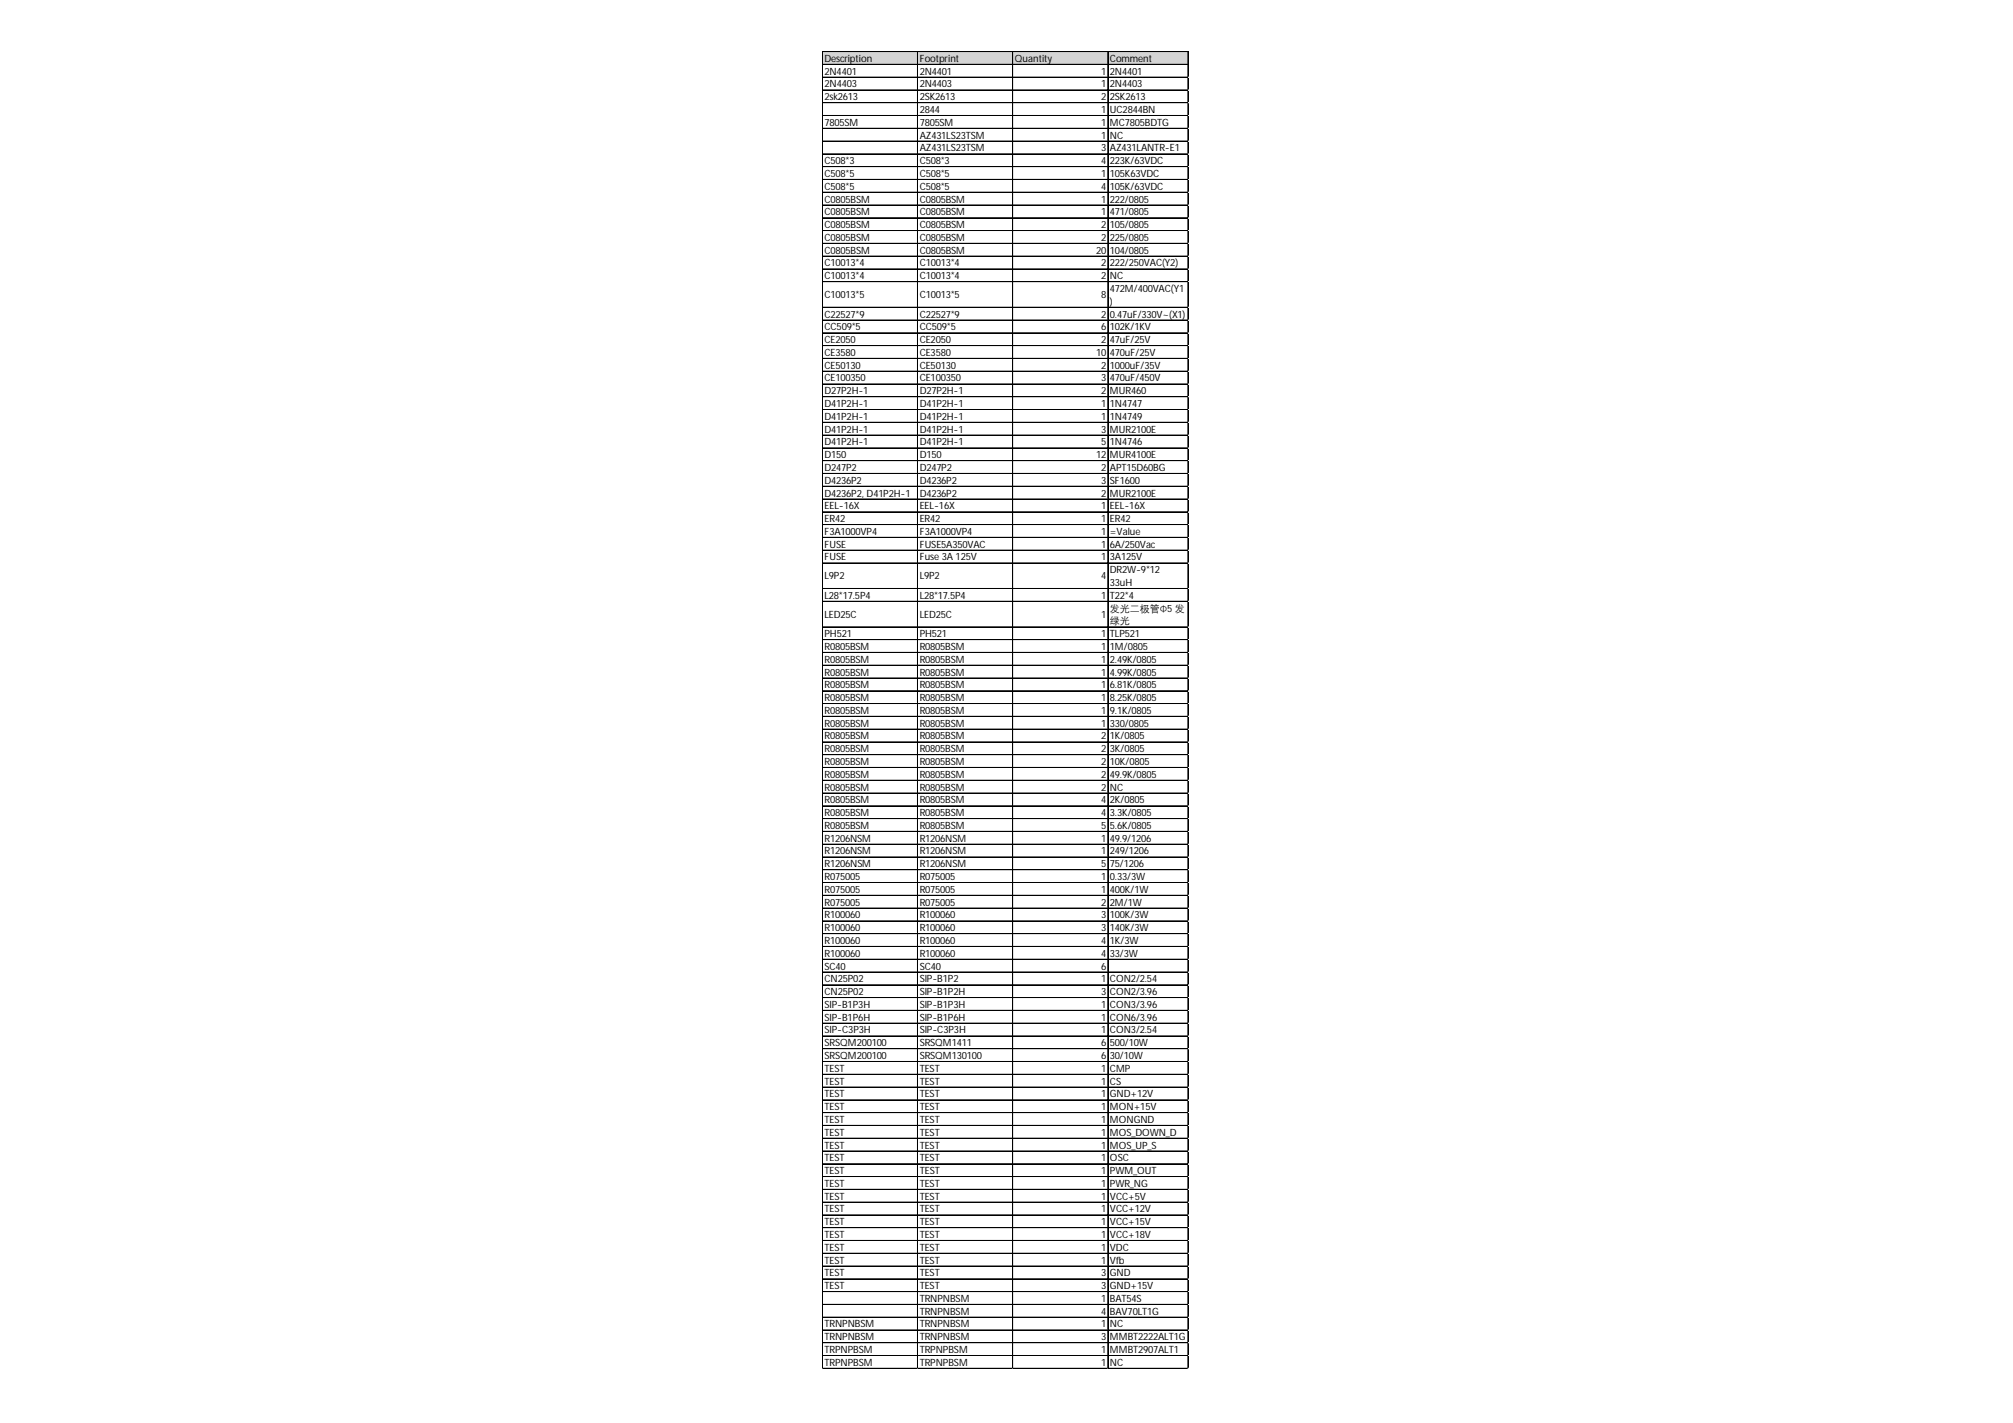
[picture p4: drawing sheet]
<svg xmlns="http://www.w3.org/2000/svg" width="297mm" height="210mm" viewBox="0 0 297 210" stroke-linecap="round" stroke-linejoin="round" font-family="sans-serif">
<defs><g id="words">
<g font-size="1.5">
<text x="121.7" y="9.1">Description</text>
<text x="121.7" y="11">2N4401</text>
<text x="135.7" y="9.1">Footprint</text>
<text x="135.7" y="11">2N4401</text>
<text x="149.8" y="9.1">Quantity</text>
<text x="162.5" y="11">1</text>
<text x="163.8" y="9.1">Comment</text>
<text x="163.8" y="11">2N4401</text>
<text x="121.7" y="12.9">2N4403</text>
<text x="121.7" y="14.8">2sk2613</text>
<text x="135.7" y="12.9">2N4403</text>
<text x="135.7" y="14.8">2SK2613</text>
<text x="135.7" y="16.7">2844</text>
<text x="162.5" y="12.9">1</text>
<text x="162.5" y="14.8">2</text>
<text x="162.5" y="16.7">1</text>
<text x="163.8" y="12.9">2N4403</text>
<text x="163.8" y="14.8">2SK2613</text>
<text x="163.8" y="16.7">UC2844BN</text>
<text x="121.7" y="18.6">7805SM</text>
<text x="135.7" y="18.6">7805SM</text>
<text x="135.7" y="20.4">AZ431LS23TSM</text>
<text x="135.7" y="22.3">AZ431LS23TSM</text>
<text x="162.5" y="18.6">1</text>
<text x="162.5" y="20.4">1</text>
<text x="162.5" y="22.3">3</text>
<text x="163.8" y="18.6">MC7805BDTG</text>
<text x="163.8" y="20.4">NC</text>
<text x="163.8" y="22.3">AZ431LANTR-E1</text>
<text x="121.7" y="24.2">C508*3</text>
<text x="121.7" y="26.1">C508*5</text>
<text x="121.7" y="28">C508*5</text>
<text x="121.7" y="29.9">C0805BSM</text>
<text x="135.7" y="24.2">C508*3</text>
<text x="135.7" y="26.1">C508*5</text>
<text x="135.7" y="28">C508*5</text>
<text x="135.7" y="29.9">C0805BSM</text>
<text x="162.5" y="24.2">4</text>
<text x="162.5" y="26.1">1</text>
<text x="162.5" y="28">4</text>
<text x="162.5" y="29.9">1</text>
<text x="163.8" y="24.2">223K/63VDC</text>
<text x="163.8" y="26.1">105K63VDC</text>
<text x="163.8" y="28">105K/63VDC</text>
<text x="163.8" y="29.9">222/0805</text>
<text x="121.7" y="31.8">C0805BSM</text>
<text x="121.7" y="33.6">C0805BSM</text>
<text x="121.7" y="35.5">C0805BSM</text>
<text x="135.7" y="31.8">C0805BSM</text>
<text x="135.7" y="33.6">C0805BSM</text>
<text x="135.7" y="35.5">C0805BSM</text>
<text x="162.5" y="31.8">1</text>
<text x="162.5" y="33.6">2</text>
<text x="162.5" y="35.5">2</text>
<text x="163.8" y="31.8">471/0805</text>
<text x="163.8" y="33.6">105/0805</text>
<text x="163.8" y="35.5">225/0805</text>
<text x="121.7" y="37.4">C0805BSM</text>
<text x="121.7" y="39.3">C10013*4</text>
<text x="121.7" y="41.2">C10013*4</text>
<text x="135.7" y="37.4">C0805BSM</text>
<text x="135.7" y="39.3">C10013*4</text>
<text x="135.7" y="41.2">C10013*4</text>
<text x="161.7" y="37.4">20</text>
<text x="162.5" y="39.3">2</text>
<text x="162.5" y="41.2">2</text>
<text x="163.8" y="37.4">104/0805</text>
<text x="163.8" y="39.3">222/250VAC(Y2)</text>
<text x="163.8" y="41.2">NC</text>
<text x="121.7" y="44">C10013*5</text>
<text x="121.7" y="46.8">C22527*9</text>
<text x="135.7" y="44">C10013*5</text>
<text x="135.7" y="46.8">C22527*9</text>
<text x="162.5" y="44">8</text>
<text x="162.5" y="46.8">2</text>
<text x="163.8" y="43.1">472M/400VAC(Y1</text>
<text x="163.8" y="45">)</text>
<text x="163.8" y="46.8">0.47uF/330V~(X1)</text>
<text x="121.7" y="48.7">CC509*5</text>
<text x="121.7" y="50.6">CE2050</text>
<text x="121.7" y="52.5">CE3580</text>
<text x="135.7" y="48.7">CC509*5</text>
<text x="135.7" y="50.6">CE2050</text>
<text x="135.7" y="52.5">CE3580</text>
<text x="161.7" y="52.5">10</text>
<text x="162.5" y="48.7">6</text>
<text x="162.5" y="50.6">2</text>
<text x="163.8" y="48.7">102K/1KV</text>
<text x="163.8" y="50.6">47uF/25V</text>
<text x="163.8" y="52.5">470uF/25V</text>
<text x="121.7" y="54.4">CE50130</text>
<text x="121.7" y="56.3">CE100350</text>
<text x="121.7" y="58.2">D27P2H-1</text>
<text x="135.7" y="54.4">CE50130</text>
<text x="135.7" y="56.3">CE100350</text>
<text x="135.7" y="58.2">D27P2H-1</text>
<text x="162.5" y="54.4">2</text>
<text x="162.5" y="56.3">3</text>
<text x="162.5" y="58.2">2</text>
<text x="163.8" y="54.4">1000uF/35V</text>
<text x="163.8" y="56.3">470uF/450V</text>
<text x="163.8" y="58.2">MUR460</text>
<text x="121.7" y="60">D41P2H-1</text>
<text x="121.7" y="61.9">D41P2H-1</text>
<text x="121.7" y="63.8">D41P2H-1</text>
<text x="121.7" y="65.7">D41P2H-1</text>
<text x="135.7" y="60">D41P2H-1</text>
<text x="135.7" y="61.9">D41P2H-1</text>
<text x="135.7" y="63.8">D41P2H-1</text>
<text x="135.7" y="65.7">D41P2H-1</text>
<text x="162.5" y="60">1</text>
<text x="162.5" y="61.9">1</text>
<text x="162.5" y="63.8">3</text>
<text x="162.5" y="65.7">5</text>
<text x="163.8" y="60">1N4747</text>
<text x="163.8" y="61.9">1N4749</text>
<text x="163.8" y="63.8">MUR2100E</text>
<text x="163.8" y="65.7">1N4746</text>
<text x="121.7" y="67.6">D150</text>
<text x="121.7" y="69.5">D247P2</text>
<text x="121.7" y="71.4">D4236P2</text>
<text x="135.7" y="67.6">D150</text>
<text x="135.7" y="69.5">D247P2</text>
<text x="135.7" y="71.4">D4236P2</text>
<text x="161.7" y="67.6">12</text>
<text x="162.5" y="69.5">2</text>
<text x="162.5" y="71.4">3</text>
<text x="163.8" y="67.6">MUR4100E</text>
<text x="163.8" y="69.5">APT15D60BG</text>
<text x="163.8" y="71.4">SF1600</text>
<text x="121.7" y="73.2">D4236P2, D41P2H-1</text>
<text x="121.7" y="75.1">EEL-16X</text>
<text x="121.7" y="77">ER42</text>
<text x="135.7" y="73.2">D4236P2</text>
<text x="135.7" y="75.1">EEL-16X</text>
<text x="135.7" y="77">ER42</text>
<text x="162.5" y="73.2">2</text>
<text x="162.5" y="75.1">1</text>
<text x="162.5" y="77">1</text>
<text x="163.8" y="73.2">MUR2100E</text>
<text x="163.8" y="75.1">EEL-16X</text>
<text x="163.8" y="77">ER42</text>
<text x="121.7" y="78.9">F3A1000VP4</text>
<text x="121.7" y="80.8">FUSE</text>
<text x="121.7" y="82.7">FUSE</text>
<text x="135.7" y="78.9">F3A1000VP4</text>
<text x="135.7" y="80.8">FUSE5A350VAC</text>
<text x="135.7" y="82.7">Fuse 3A 125V</text>
<text x="162.5" y="78.9">1</text>
<text x="162.5" y="80.8">1</text>
<text x="162.5" y="82.7">1</text>
<text x="163.8" y="78.9">=Value</text>
<text x="163.8" y="80.8">6A/250Vac</text>
<text x="163.8" y="82.7">3A125V</text>
<text x="121.7" y="85.5">L9P2</text>
<text x="121.7" y="88.3">L28*17.5P4</text>
<text x="135.7" y="85.5">L9P2</text>
<text x="135.7" y="88.3">L28*17.5P4</text>
<text x="162.5" y="85.5">4</text>
<text x="162.5" y="88.3">1</text>
<text x="163.8" y="84.6">DR2W-9*12</text>
<text x="163.8" y="86.4">33uH</text>
<text x="163.8" y="88.3">T22*4</text>
<text x="121.7" y="91.1">LED25C</text>
<text x="121.7" y="94">PH521</text>
<text x="121.7" y="95.9">R0805BSM</text>
<text x="135.7" y="91.1">LED25C</text>
<text x="135.7" y="94">PH521</text>
<text x="135.7" y="95.9">R0805BSM</text>
<text x="162.5" y="91.1">1</text>
<text x="162.5" y="94">1</text>
<text x="162.5" y="95.9">1</text>
<text x="163.8" y="90.2">发光二极管Φ5 发</text>
<text x="163.8" y="92.1">绿光</text>
<text x="163.8" y="94">TLP521</text>
<text x="163.8" y="95.9">1M/0805</text>
<text x="121.7" y="97.8">R0805BSM</text>
<text x="121.7" y="99.6">R0805BSM</text>
<text x="121.7" y="101.5">R0805BSM</text>
<text x="135.7" y="97.8">R0805BSM</text>
<text x="135.7" y="99.6">R0805BSM</text>
<text x="135.7" y="101.5">R0805BSM</text>
<text x="162.5" y="97.8">1</text>
<text x="162.5" y="99.6">1</text>
<text x="162.5" y="101.5">1</text>
<text x="163.8" y="97.8">2.49K/0805</text>
<text x="163.8" y="99.6">4.99K/0805</text>
<text x="163.8" y="101.5">6.81K/0805</text>
<text x="121.7" y="103.4">R0805BSM</text>
<text x="121.7" y="105.3">R0805BSM</text>
<text x="121.7" y="107.2">R0805BSM</text>
<text x="135.7" y="103.4">R0805BSM</text>
<text x="135.7" y="105.3">R0805BSM</text>
<text x="135.7" y="107.2">R0805BSM</text>
<text x="162.5" y="103.4">1</text>
<text x="162.5" y="105.3">1</text>
<text x="162.5" y="107.2">1</text>
<text x="163.8" y="103.4">8.25K/0805</text>
<text x="163.8" y="105.3">9.1K/0805</text>
<text x="163.8" y="107.2">330/0805</text>
<text x="121.7" y="109.1">R0805BSM</text>
<text x="121.7" y="111">R0805BSM</text>
<text x="121.7" y="112.8">R0805BSM</text>
<text x="135.7" y="109.1">R0805BSM</text>
<text x="135.7" y="111">R0805BSM</text>
<text x="135.7" y="112.8">R0805BSM</text>
<text x="162.5" y="109.1">2</text>
<text x="162.5" y="111">2</text>
<text x="162.5" y="112.8">2</text>
<text x="163.8" y="109.1">1K/0805</text>
<text x="163.8" y="111">3K/0805</text>
<text x="163.8" y="112.8">10K/0805</text>
<text x="121.7" y="114.7">R0805BSM</text>
<text x="121.7" y="116.6">R0805BSM</text>
<text x="121.7" y="118.5">R0805BSM</text>
<text x="135.7" y="114.7">R0805BSM</text>
<text x="135.7" y="116.6">R0805BSM</text>
<text x="135.7" y="118.5">R0805BSM</text>
<text x="162.5" y="114.7">2</text>
<text x="162.5" y="116.6">2</text>
<text x="162.5" y="118.5">4</text>
<text x="163.8" y="114.7">49.9K/0805</text>
<text x="163.8" y="116.6">NC</text>
<text x="163.8" y="118.5">2K/0805</text>
<text x="121.7" y="120.4">R0805BSM</text>
<text x="121.7" y="122.3">R0805BSM</text>
<text x="121.7" y="124.2">R1206NSM</text>
<text x="135.7" y="120.4">R0805BSM</text>
<text x="135.7" y="122.3">R0805BSM</text>
<text x="135.7" y="124.2">R1206NSM</text>
<text x="162.5" y="120.4">4</text>
<text x="162.5" y="122.3">5</text>
<text x="162.5" y="124.2">1</text>
<text x="163.8" y="120.4">3.3K/0805</text>
<text x="163.8" y="122.3">5.6K/0805</text>
<text x="163.8" y="124.2">49.9/1206</text>
<text x="121.7" y="126">R1206NSM</text>
<text x="121.7" y="127.9">R1206NSM</text>
<text x="121.7" y="129.8">R075005</text>
<text x="121.7" y="131.7">R075005</text>
<text x="135.7" y="126">R1206NSM</text>
<text x="135.7" y="127.9">R1206NSM</text>
<text x="135.7" y="129.8">R075005</text>
<text x="135.7" y="131.7">R075005</text>
<text x="162.5" y="126">1</text>
<text x="162.5" y="127.9">5</text>
<text x="162.5" y="129.8">1</text>
<text x="162.5" y="131.7">1</text>
<text x="163.8" y="126">249/1206</text>
<text x="163.8" y="127.9">75/1206</text>
<text x="163.8" y="129.8">0.33/3W</text>
<text x="163.8" y="131.7">400K/1W</text>
<text x="121.7" y="133.6">R075005</text>
<text x="121.7" y="135.5">R100060</text>
<text x="121.7" y="137.4">R100060</text>
<text x="135.7" y="133.6">R075005</text>
<text x="135.7" y="135.5">R100060</text>
<text x="135.7" y="137.4">R100060</text>
<text x="162.5" y="133.6">2</text>
<text x="162.5" y="135.5">3</text>
<text x="162.5" y="137.4">3</text>
<text x="163.8" y="133.6">2M/1W</text>
<text x="163.8" y="135.5">100K/3W</text>
<text x="163.8" y="137.4">140K/3W</text>
<text x="121.7" y="139.2">R100060</text>
<text x="121.7" y="141.1">R100060</text>
<text x="121.7" y="143">SC40</text>
<text x="135.7" y="139.2">R100060</text>
<text x="135.7" y="141.1">R100060</text>
<text x="135.7" y="143">SC40</text>
<text x="162.5" y="139.2">4</text>
<text x="162.5" y="141.1">4</text>
<text x="162.5" y="143">6</text>
<text x="163.8" y="139.2">1K/3W</text>
<text x="163.8" y="141.1">33/3W</text>
<text x="121.7" y="144.9">CN25P02</text>
<text x="121.7" y="146.8">CN25P02</text>
<text x="121.7" y="148.7">SIP-B1P3H</text>
<text x="135.7" y="144.9">SIP-B1P2</text>
<text x="135.7" y="146.8">SIP-B1P2H</text>
<text x="135.7" y="148.7">SIP-B1P3H</text>
<text x="162.5" y="144.9">1</text>
<text x="162.5" y="146.8">3</text>
<text x="162.5" y="148.7">1</text>
<text x="163.8" y="144.9">CON2/2.54</text>
<text x="163.8" y="146.8">CON2/3.96</text>
<text x="163.8" y="148.7">CON3/3.96</text>
<text x="121.7" y="150.6">SIP-B1P6H</text>
<text x="121.7" y="152.4">SIP-C3P3H</text>
<text x="121.7" y="154.3">SRSQM200100</text>
<text x="135.7" y="150.6">SIP-B1P6H</text>
<text x="135.7" y="152.4">SIP-C3P3H</text>
<text x="135.7" y="154.3">SRSQM1411</text>
<text x="162.5" y="150.6">1</text>
<text x="162.5" y="152.4">1</text>
<text x="162.5" y="154.3">6</text>
<text x="163.8" y="150.6">CON6/3.96</text>
<text x="163.8" y="152.4">CON3/2.54</text>
<text x="163.8" y="154.3">500/10W</text>
<text x="121.7" y="156.2">SRSQM200100</text>
<text x="121.7" y="158.1">TEST</text>
<text x="121.7" y="160">TEST</text>
<text x="121.7" y="161.9">TEST</text>
<text x="135.7" y="156.2">SRSQM130100</text>
<text x="135.7" y="158.1">TEST</text>
<text x="135.7" y="160">TEST</text>
<text x="135.7" y="161.9">TEST</text>
<text x="162.5" y="156.2">6</text>
<text x="162.5" y="158.1">1</text>
<text x="162.5" y="160">1</text>
<text x="162.5" y="161.9">1</text>
<text x="163.8" y="156.2">30/10W</text>
<text x="163.8" y="158.1">CMP</text>
<text x="163.8" y="160">CS</text>
<text x="163.8" y="161.9">GND+12V</text>
<text x="121.7" y="163.8">TEST</text>
<text x="121.7" y="165.6">TEST</text>
<text x="121.7" y="167.5">TEST</text>
<text x="135.7" y="163.8">TEST</text>
<text x="135.7" y="165.6">TEST</text>
<text x="135.7" y="167.5">TEST</text>
<text x="162.5" y="163.8">1</text>
<text x="162.5" y="165.6">1</text>
<text x="162.5" y="167.5">1</text>
<text x="163.8" y="163.8">MON+15V</text>
<text x="163.8" y="165.6">MONGND</text>
<text x="163.8" y="167.5">MOS_DOWN_D</text>
<text x="121.7" y="169.4">TEST</text>
<text x="121.7" y="171.3">TEST</text>
<text x="121.7" y="173.2">TEST</text>
<text x="135.7" y="169.4">TEST</text>
<text x="135.7" y="171.3">TEST</text>
<text x="135.7" y="173.2">TEST</text>
<text x="162.5" y="169.4">1</text>
<text x="162.5" y="171.3">1</text>
<text x="162.5" y="173.2">1</text>
<text x="163.8" y="169.4">MOS_UP_S</text>
<text x="163.8" y="171.3">OSC</text>
<text x="163.8" y="173.2">PWM_OUT</text>
<text x="121.7" y="175.1">TEST</text>
<text x="121.7" y="177">TEST</text>
<text x="121.7" y="178.8">TEST</text>
<text x="135.7" y="175.1">TEST</text>
<text x="135.7" y="177">TEST</text>
<text x="135.7" y="178.8">TEST</text>
<text x="162.5" y="175.1">1</text>
<text x="162.5" y="177">1</text>
<text x="162.5" y="178.8">1</text>
<text x="163.8" y="175.1">PWR_NG</text>
<text x="163.8" y="177">VCC+5V</text>
<text x="163.8" y="178.8">VCC+12V</text>
<text x="121.7" y="180.7">TEST</text>
<text x="121.7" y="182.6">TEST</text>
<text x="121.7" y="184.5">TEST</text>
<text x="135.7" y="180.7">TEST</text>
<text x="135.7" y="182.6">TEST</text>
<text x="135.7" y="184.5">TEST</text>
<text x="162.5" y="180.7">1</text>
<text x="162.5" y="182.6">1</text>
<text x="162.5" y="184.5">1</text>
<text x="163.8" y="180.7">VCC+15V</text>
<text x="163.8" y="182.6">VCC+18V</text>
<text x="163.8" y="184.5">VDC</text>
<text x="121.7" y="186.4">TEST</text>
<text x="121.7" y="188.3">TEST</text>
<text x="121.7" y="190.2">TEST</text>
<text x="135.7" y="186.4">TEST</text>
<text x="135.7" y="188.3">TEST</text>
<text x="135.7" y="190.2">TEST</text>
<text x="162.5" y="186.4">1</text>
<text x="162.5" y="188.3">3</text>
<text x="162.5" y="190.2">3</text>
<text x="163.8" y="186.4">Vfb</text>
<text x="163.8" y="188.3">GND</text>
<text x="163.8" y="190.2">GND+15V</text>
<text x="121.7" y="195.8">TRNPNBSM</text>
<text x="121.7" y="197.7">TRNPNBSM</text>
<text x="135.7" y="192">TRNPNBSM</text>
<text x="135.7" y="193.9">TRNPNBSM</text>
<text x="135.7" y="195.8">TRNPNBSM</text>
<text x="135.7" y="197.7">TRNPNBSM</text>
<text x="162.5" y="192">1</text>
<text x="162.5" y="193.9">4</text>
<text x="162.5" y="195.8">1</text>
<text x="162.5" y="197.7">3</text>
<text x="163.8" y="192">BAT54S</text>
<text x="163.8" y="193.9">BAV70LT1G</text>
<text x="163.8" y="195.8">NC</text>
<text x="163.8" y="197.7">MMBT2222ALT1G</text>
<text x="121.7" y="199.6">TRPNPBSM</text>
<text x="121.7" y="201.5">TRPNPBSM</text>
<text x="135.7" y="199.6">TRPNPBSM</text>
<text x="135.7" y="201.5">TRPNPBSM</text>
<text x="162.5" y="199.6">1</text>
<text x="162.5" y="201.5">1</text>
<text x="163.8" y="199.6">MMBT2907ALT1</text>
<text x="163.8" y="201.5">NC</text>
</g>
</g></defs>
<path d="M121.4 7.6h54v2h-54z" fill="#d3d3d3"/>
<g fill="none" stroke="#000" stroke-width=".15">
<path d="M121.3 7.6v194.3M121.4 7.6v194.3M121.4 7.6h54M121.4 9.5h54M121.4 11.4h54M121.4 13.3h54M121.4 15.1h54M121.4 15.2h54M121.4 17h54M121.4 17.1h54M121.4 18.9h54M121.4 19h54"/>
<path d="M135.4 7.7v194.2M149.4 7.7v194.2M149.5 7.7v194.2M163.5 7.7v194.2M175.3 7.7v194.2M121.4 20.8h54M121.4 22.7h54M121.4 24.6h54M121.4 26.5h54M121.4 28.3h54M121.4 28.4h54M121.4 30.2h54"/>
<path d="M121.4 30.3h54M121.4 32.1h54M121.4 32.2h54M121.4 34h54M121.4 35.9h54M121.4 37.8h54M121.4 39.7h54M121.4 41.5h54M121.4 41.6h54M121.4 45.3h54M121.4 45.4h54M121.4 47.2h54"/>
<path d="M121.4 49.1h54M121.4 51h54M121.4 52.9h54M121.4 54.7h54M121.4 54.8h54M121.4 56.6h54M121.4 56.7h54M121.4 58.5h54M121.4 58.6h54M121.4 60.4h54M121.4 62.3h54M121.4 64.2h54"/>
<path d="M121.4 66.1h54M121.4 67.9h54M121.4 68h54M121.4 69.8h54M121.4 69.9h54M121.4 71.7h54M121.4 71.8h54M121.4 73.6h54M121.4 75.5h54M121.4 77.4h54M121.4 79.3h54M121.4 81.1h54"/>
<path d="M121.4 81.2h54M121.4 83h54M121.4 83.1h54M121.4 86.8h54M121.4 88.7h54M121.4 92.5h54M121.4 94.3h54M121.4 94.4h54M121.4 96.2h54M121.4 96.3h54M121.4 98.1h54M121.4 98.2h54"/>
<path d="M121.4 100h54M121.4 101.9h54M121.4 103.8h54M121.4 105.7h54M121.4 107.5h54M121.4 107.6h54M121.4 109.4h54M121.4 109.5h54M121.4 111.3h54M121.4 111.4h54M121.4 113.2h54M121.4 115.1h54"/>
<path d="M121.4 117h54M121.4 118.9h54M121.4 120.7h54M121.4 120.8h54M121.4 122.6h54M121.4 122.7h54M121.4 124.5h54M121.4 124.6h54M121.4 126.4h54M121.4 128.3h54M121.4 130.2h54M121.4 132.1h54"/>
<path d="M121.4 133.9h54M121.4 134h54M121.4 135.8h54M121.4 135.9h54M121.4 137.7h54M121.4 137.8h54M121.4 139.6h54M121.4 141.5h54M121.4 143.4h54M121.4 145.3h54M121.4 147.1h54M121.4 147.2h54"/>
<path d="M121.4 149h54M121.4 149.1h54M121.4 150.9h54M121.4 151h54M121.4 152.8h54M121.4 154.7h54M121.4 156.6h54M121.4 158.5h54M121.4 160.3h54M121.4 160.4h54M121.4 162.2h54M121.4 162.3h54"/>
<path d="M121.4 164.1h54M121.4 164.2h54M121.4 166h54M121.4 167.9h54M121.4 169.8h54M121.4 171.7h54M121.4 173.5h54M121.4 173.6h54M121.4 175.4h54M121.4 175.5h54M121.4 177.3h54M121.4 177.4h54"/>
<path d="M121.4 179.2h54M121.4 181.1h54M121.4 183h54M121.4 184.9h54M121.4 186.7h54M121.4 186.8h54M121.4 188.6h54M121.4 188.7h54M121.4 190.5h54M121.4 190.6h54M121.4 192.4h54M121.4 194.3h54"/>
<path d="M121.4 196.2h54M121.4 198.1h54M121.4 199.9h54M121.4 200h54M121.4 201.8h54M121.4 201.9h54"/>
</g>
<path d="M121.3 201.9v.1" fill="none" stroke="#e0e0e0" stroke-width=".15"/>
<path d="M121.3 201.9l.1 .1z" fill="#e0e0e0"/>
<path d="M135.4 201.9v.1" fill="none" stroke="#e0e0e0" stroke-width=".15"/>
<path d="M135.4 201.9l.1 .1z" fill="#e0e0e0"/>
<path d="M149.4 201.9v.1" fill="none" stroke="#e0e0e0" stroke-width=".15"/>
<path d="M149.4 201.9l.1 .1z" fill="#e0e0e0"/>
<path d="M163.5 201.9v.1" fill="none" stroke="#e0e0e0" stroke-width=".15"/>
<path d="M163.5 201.9v.1z" fill="#e0e0e0"/>
<path d="M175.3 201.9v.1" fill="none" stroke="#e0e0e0" stroke-width=".15"/>
<path d="M175.3 201.9l.1 .1z" fill="#e0e0e0"/>
<path d="M175.4 11.4h.1" fill="none" stroke="#e0e0e0" stroke-width=".15"/>
<path d="M175.4 11.4v.1z" fill="#e0e0e0"/>
<path d="M175.4 13.3h.1" fill="none" stroke="#e0e0e0" stroke-width=".15"/>
<path d="M175.4 15.1h.1" fill="none" stroke="#e0e0e0" stroke-width=".15"/>
<path d="M175.4 15.1v.1z" fill="#e0e0e0"/>
<path d="M175.4 17h.1" fill="none" stroke="#e0e0e0" stroke-width=".15"/>
<path d="M175.4 17v.1z" fill="#e0e0e0"/>
<path d="M175.4 18.9h.1" fill="none" stroke="#e0e0e0" stroke-width=".15"/>
<path d="M175.4 18.9v.1z" fill="#e0e0e0"/>
<path d="M175.4 20.8h.1" fill="none" stroke="#e0e0e0" stroke-width=".15"/>
<path d="M175.4 20.8v.1z" fill="#e0e0e0"/>
<path d="M175.4 22.7h.1" fill="none" stroke="#e0e0e0" stroke-width=".15"/>
<path d="M175.4 22.7v.1z" fill="#e0e0e0"/>
<path d="M175.4 24.6h.1" fill="none" stroke="#e0e0e0" stroke-width=".15"/>
<path d="M175.4 24.6v.1z" fill="#e0e0e0"/>
<path d="M175.4 26.5h.1" fill="none" stroke="#e0e0e0" stroke-width=".15"/>
<path d="M175.4 28.3h.1" fill="none" stroke="#e0e0e0" stroke-width=".15"/>
<path d="M175.4 28.3v.1z" fill="#e0e0e0"/>
<path d="M175.4 30.2h.1" fill="none" stroke="#e0e0e0" stroke-width=".15"/>
<path d="M175.4 30.2v.1z" fill="#e0e0e0"/>
<path d="M175.4 32.1h.1" fill="none" stroke="#e0e0e0" stroke-width=".15"/>
<path d="M175.4 32.1v.1z" fill="#e0e0e0"/>
<path d="M175.4 34h.1" fill="none" stroke="#e0e0e0" stroke-width=".15"/>
<path d="M175.4 34v.1z" fill="#e0e0e0"/>
<path d="M175.4 35.9h.1" fill="none" stroke="#e0e0e0" stroke-width=".15"/>
<path d="M175.4 35.9v.1z" fill="#e0e0e0"/>
<path d="M175.4 37.8h.1" fill="none" stroke="#e0e0e0" stroke-width=".15"/>
<path d="M175.4 37.8v.1z" fill="#e0e0e0"/>
<path d="M175.4 39.7h.1" fill="none" stroke="#e0e0e0" stroke-width=".15"/>
<path d="M175.4 41.5h.1" fill="none" stroke="#e0e0e0" stroke-width=".15"/>
<path d="M175.4 41.5v.1z" fill="#e0e0e0"/>
<path d="M175.4 45.3h.1" fill="none" stroke="#e0e0e0" stroke-width=".15"/>
<path d="M175.4 45.3v.1z" fill="#e0e0e0"/>
<path d="M175.4 47.2h.1" fill="none" stroke="#e0e0e0" stroke-width=".15"/>
<path d="M175.4 47.2v.1z" fill="#e0e0e0"/>
<path d="M175.4 49.1h.1" fill="none" stroke="#e0e0e0" stroke-width=".15"/>
<path d="M175.4 49.1v.1z" fill="#e0e0e0"/>
<path d="M175.4 51h.1" fill="none" stroke="#e0e0e0" stroke-width=".15"/>
<path d="M175.4 51v.1z" fill="#e0e0e0"/>
<path d="M175.4 52.9h.1" fill="none" stroke="#e0e0e0" stroke-width=".15"/>
<path d="M175.4 54.7h.1" fill="none" stroke="#e0e0e0" stroke-width=".15"/>
<path d="M175.4 54.7v.1z" fill="#e0e0e0"/>
<path d="M175.4 56.6h.1" fill="none" stroke="#e0e0e0" stroke-width=".15"/>
<path d="M175.4 56.6v.1z" fill="#e0e0e0"/>
<path d="M175.4 58.5h.1" fill="none" stroke="#e0e0e0" stroke-width=".15"/>
<path d="M175.4 58.5v.1z" fill="#e0e0e0"/>
<path d="M175.4 60.4h.1" fill="none" stroke="#e0e0e0" stroke-width=".15"/>
<path d="M175.4 60.4v.1z" fill="#e0e0e0"/>
<path d="M175.4 62.3h.1" fill="none" stroke="#e0e0e0" stroke-width=".15"/>
<path d="M175.4 62.3v.1z" fill="#e0e0e0"/>
<path d="M175.4 64.2h.1" fill="none" stroke="#e0e0e0" stroke-width=".15"/>
<path d="M175.4 64.2v.1z" fill="#e0e0e0"/>
<path d="M175.4 66.1h.1" fill="none" stroke="#e0e0e0" stroke-width=".15"/>
<path d="M175.4 67.9h.1" fill="none" stroke="#e0e0e0" stroke-width=".15"/>
<path d="M175.4 67.9v.1z" fill="#e0e0e0"/>
<path d="M175.4 69.8h.1" fill="none" stroke="#e0e0e0" stroke-width=".15"/>
<path d="M175.4 69.8v.1z" fill="#e0e0e0"/>
<path d="M175.4 71.7h.1" fill="none" stroke="#e0e0e0" stroke-width=".15"/>
<path d="M175.4 71.7v.1z" fill="#e0e0e0"/>
<path d="M175.4 73.6h.1" fill="none" stroke="#e0e0e0" stroke-width=".15"/>
<path d="M175.4 73.6v.1z" fill="#e0e0e0"/>
<path d="M175.4 75.5h.1" fill="none" stroke="#e0e0e0" stroke-width=".15"/>
<path d="M175.4 75.5v.1z" fill="#e0e0e0"/>
<path d="M175.4 77.4h.1" fill="none" stroke="#e0e0e0" stroke-width=".15"/>
<path d="M175.4 77.4v.1z" fill="#e0e0e0"/>
<path d="M175.4 79.3h.1" fill="none" stroke="#e0e0e0" stroke-width=".15"/>
<path d="M175.4 81.1h.1" fill="none" stroke="#e0e0e0" stroke-width=".15"/>
<path d="M175.4 81.1v.1z" fill="#e0e0e0"/>
<path d="M175.4 83h.1" fill="none" stroke="#e0e0e0" stroke-width=".15"/>
<path d="M175.4 83v.1z" fill="#e0e0e0"/>
<path d="M175.4 86.8h.1" fill="none" stroke="#e0e0e0" stroke-width=".15"/>
<path d="M175.4 86.8v.1z" fill="#e0e0e0"/>
<path d="M175.4 88.7h.1" fill="none" stroke="#e0e0e0" stroke-width=".15"/>
<path d="M175.4 88.7v.1z" fill="#e0e0e0"/>
<path d="M175.4 92.5h.1" fill="none" stroke="#e0e0e0" stroke-width=".15"/>
<path d="M175.4 94.3h.1" fill="none" stroke="#e0e0e0" stroke-width=".15"/>
<path d="M175.4 94.3v.1z" fill="#e0e0e0"/>
<path d="M175.4 96.2h.1" fill="none" stroke="#e0e0e0" stroke-width=".15"/>
<path d="M175.4 96.2v.1z" fill="#e0e0e0"/>
<path d="M175.4 98.1h.1" fill="none" stroke="#e0e0e0" stroke-width=".15"/>
<path d="M175.4 98.1v.1z" fill="#e0e0e0"/>
<path d="M175.4 100h.1" fill="none" stroke="#e0e0e0" stroke-width=".15"/>
<path d="M175.4 100v.1z" fill="#e0e0e0"/>
<path d="M175.4 101.9h.1" fill="none" stroke="#e0e0e0" stroke-width=".15"/>
<path d="M175.4 101.9v.1z" fill="#e0e0e0"/>
<path d="M175.4 103.8h.1" fill="none" stroke="#e0e0e0" stroke-width=".15"/>
<path d="M175.4 103.8v.1z" fill="#e0e0e0"/>
<path d="M175.4 105.7h.1" fill="none" stroke="#e0e0e0" stroke-width=".15"/>
<path d="M175.4 107.5h.1" fill="none" stroke="#e0e0e0" stroke-width=".15"/>
<path d="M175.4 107.5v.1z" fill="#e0e0e0"/>
<path d="M175.4 109.4h.1" fill="none" stroke="#e0e0e0" stroke-width=".15"/>
<path d="M175.4 109.4v.1z" fill="#e0e0e0"/>
<path d="M175.4 111.3h.1" fill="none" stroke="#e0e0e0" stroke-width=".15"/>
<path d="M175.4 111.3v.1z" fill="#e0e0e0"/>
<path d="M175.4 113.2h.1" fill="none" stroke="#e0e0e0" stroke-width=".15"/>
<path d="M175.4 113.2v.1z" fill="#e0e0e0"/>
<path d="M175.4 115.1h.1" fill="none" stroke="#e0e0e0" stroke-width=".15"/>
<path d="M175.4 115.1v.1z" fill="#e0e0e0"/>
<path d="M175.4 117h.1" fill="none" stroke="#e0e0e0" stroke-width=".15"/>
<path d="M175.4 117v.1z" fill="#e0e0e0"/>
<path d="M175.4 118.9h.1" fill="none" stroke="#e0e0e0" stroke-width=".15"/>
<path d="M175.4 120.7h.1" fill="none" stroke="#e0e0e0" stroke-width=".15"/>
<path d="M175.4 120.7v.1z" fill="#e0e0e0"/>
<path d="M175.4 122.6h.1" fill="none" stroke="#e0e0e0" stroke-width=".15"/>
<path d="M175.4 122.6v.1z" fill="#e0e0e0"/>
<path d="M175.4 124.5h.1" fill="none" stroke="#e0e0e0" stroke-width=".15"/>
<path d="M175.4 124.5v.1z" fill="#e0e0e0"/>
<path d="M175.4 126.4h.1" fill="none" stroke="#e0e0e0" stroke-width=".15"/>
<path d="M175.4 126.4v.1z" fill="#e0e0e0"/>
<path d="M175.4 128.3h.1" fill="none" stroke="#e0e0e0" stroke-width=".15"/>
<path d="M175.4 128.3v.1z" fill="#e0e0e0"/>
<path d="M175.4 130.2h.1" fill="none" stroke="#e0e0e0" stroke-width=".15"/>
<path d="M175.4 130.2v.1z" fill="#e0e0e0"/>
<path d="M175.4 132.1h.1" fill="none" stroke="#e0e0e0" stroke-width=".15"/>
<path d="M175.4 133.9h.1" fill="none" stroke="#e0e0e0" stroke-width=".15"/>
<path d="M175.4 133.9v.1z" fill="#e0e0e0"/>
<path d="M175.4 135.8h.1" fill="none" stroke="#e0e0e0" stroke-width=".15"/>
<path d="M175.4 135.8v.1z" fill="#e0e0e0"/>
<path d="M175.4 137.7h.1" fill="none" stroke="#e0e0e0" stroke-width=".15"/>
<path d="M175.4 137.7v.1z" fill="#e0e0e0"/>
<path d="M175.4 139.6h.1" fill="none" stroke="#e0e0e0" stroke-width=".15"/>
<path d="M175.4 139.6v.1z" fill="#e0e0e0"/>
<path d="M175.4 141.5h.1" fill="none" stroke="#e0e0e0" stroke-width=".15"/>
<path d="M175.4 141.5v.1z" fill="#e0e0e0"/>
<path d="M175.4 143.4h.1" fill="none" stroke="#e0e0e0" stroke-width=".15"/>
<path d="M175.4 143.4v.1z" fill="#e0e0e0"/>
<path d="M175.4 145.3h.1" fill="none" stroke="#e0e0e0" stroke-width=".15"/>
<path d="M175.4 147.1h.1" fill="none" stroke="#e0e0e0" stroke-width=".15"/>
<path d="M175.4 147.1v.1z" fill="#e0e0e0"/>
<path d="M175.4 149h.1" fill="none" stroke="#e0e0e0" stroke-width=".15"/>
<path d="M175.4 149v.1z" fill="#e0e0e0"/>
<path d="M175.4 150.9h.1" fill="none" stroke="#e0e0e0" stroke-width=".15"/>
<path d="M175.4 150.9v.1z" fill="#e0e0e0"/>
<path d="M175.4 152.8h.1" fill="none" stroke="#e0e0e0" stroke-width=".15"/>
<path d="M175.4 152.8v.1z" fill="#e0e0e0"/>
<path d="M175.4 154.7h.1" fill="none" stroke="#e0e0e0" stroke-width=".15"/>
<path d="M175.4 154.7v.1z" fill="#e0e0e0"/>
<path d="M175.4 156.6h.1" fill="none" stroke="#e0e0e0" stroke-width=".15"/>
<path d="M175.4 156.6v.1z" fill="#e0e0e0"/>
<path d="M175.4 158.5h.1" fill="none" stroke="#e0e0e0" stroke-width=".15"/>
<path d="M175.4 160.3h.1" fill="none" stroke="#e0e0e0" stroke-width=".15"/>
<path d="M175.4 160.3v.1z" fill="#e0e0e0"/>
<path d="M175.4 162.2h.1" fill="none" stroke="#e0e0e0" stroke-width=".15"/>
<path d="M175.4 162.2v.1z" fill="#e0e0e0"/>
<path d="M175.4 164.1h.1" fill="none" stroke="#e0e0e0" stroke-width=".15"/>
<path d="M175.4 164.1v.1z" fill="#e0e0e0"/>
<path d="M175.4 166h.1" fill="none" stroke="#e0e0e0" stroke-width=".15"/>
<path d="M175.4 166v.1z" fill="#e0e0e0"/>
<path d="M175.4 167.9h.1" fill="none" stroke="#e0e0e0" stroke-width=".15"/>
<path d="M175.4 167.9v.1z" fill="#e0e0e0"/>
<path d="M175.4 169.8h.1" fill="none" stroke="#e0e0e0" stroke-width=".15"/>
<path d="M175.4 169.8v.1z" fill="#e0e0e0"/>
<path d="M175.4 171.7h.1" fill="none" stroke="#e0e0e0" stroke-width=".15"/>
<path d="M175.4 173.5h.1" fill="none" stroke="#e0e0e0" stroke-width=".15"/>
<path d="M175.4 173.5v.1z" fill="#e0e0e0"/>
<path d="M175.4 175.4h.1" fill="none" stroke="#e0e0e0" stroke-width=".15"/>
<path d="M175.4 175.4v.1z" fill="#e0e0e0"/>
<path d="M175.4 177.3h.1" fill="none" stroke="#e0e0e0" stroke-width=".15"/>
<path d="M175.4 177.3v.1z" fill="#e0e0e0"/>
<path d="M175.4 179.2h.1" fill="none" stroke="#e0e0e0" stroke-width=".15"/>
<path d="M175.4 179.2v.1z" fill="#e0e0e0"/>
<path d="M175.4 181.1h.1" fill="none" stroke="#e0e0e0" stroke-width=".15"/>
<path d="M175.4 181.1v.1z" fill="#e0e0e0"/>
<path d="M175.4 183h.1" fill="none" stroke="#e0e0e0" stroke-width=".15"/>
<path d="M175.4 183v.1z" fill="#e0e0e0"/>
<path d="M175.4 184.9h.1" fill="none" stroke="#e0e0e0" stroke-width=".15"/>
<path d="M175.4 186.7h.1" fill="none" stroke="#e0e0e0" stroke-width=".15"/>
<path d="M175.4 186.7v.1z" fill="#e0e0e0"/>
<path d="M175.4 188.6h.1" fill="none" stroke="#e0e0e0" stroke-width=".15"/>
<path d="M175.4 188.6v.1z" fill="#e0e0e0"/>
<path d="M175.4 190.5h.1" fill="none" stroke="#e0e0e0" stroke-width=".15"/>
<path d="M175.4 190.5v.1z" fill="#e0e0e0"/>
<path d="M175.4 192.4h.1" fill="none" stroke="#e0e0e0" stroke-width=".15"/>
<path d="M175.4 192.4v.1z" fill="#e0e0e0"/>
<path d="M175.4 194.3h.1" fill="none" stroke="#e0e0e0" stroke-width=".15"/>
<path d="M175.4 194.3v.1z" fill="#e0e0e0"/>
<path d="M175.4 196.2h.1" fill="none" stroke="#e0e0e0" stroke-width=".15"/>
<path d="M175.4 196.2v.1z" fill="#e0e0e0"/>
<path d="M175.4 198.1h.1" fill="none" stroke="#e0e0e0" stroke-width=".15"/>
<path d="M175.4 199.9h.1" fill="none" stroke="#e0e0e0" stroke-width=".15"/>
<path d="M175.4 199.9v.1z" fill="#e0e0e0"/>
<path d="M175.4 201.8h.1" fill="none" stroke="#e0e0e0" stroke-width=".15"/>
<path d="M175.4 201.8v.1z" fill="#e0e0e0"/>
<use href="#words"/>
</svg>
